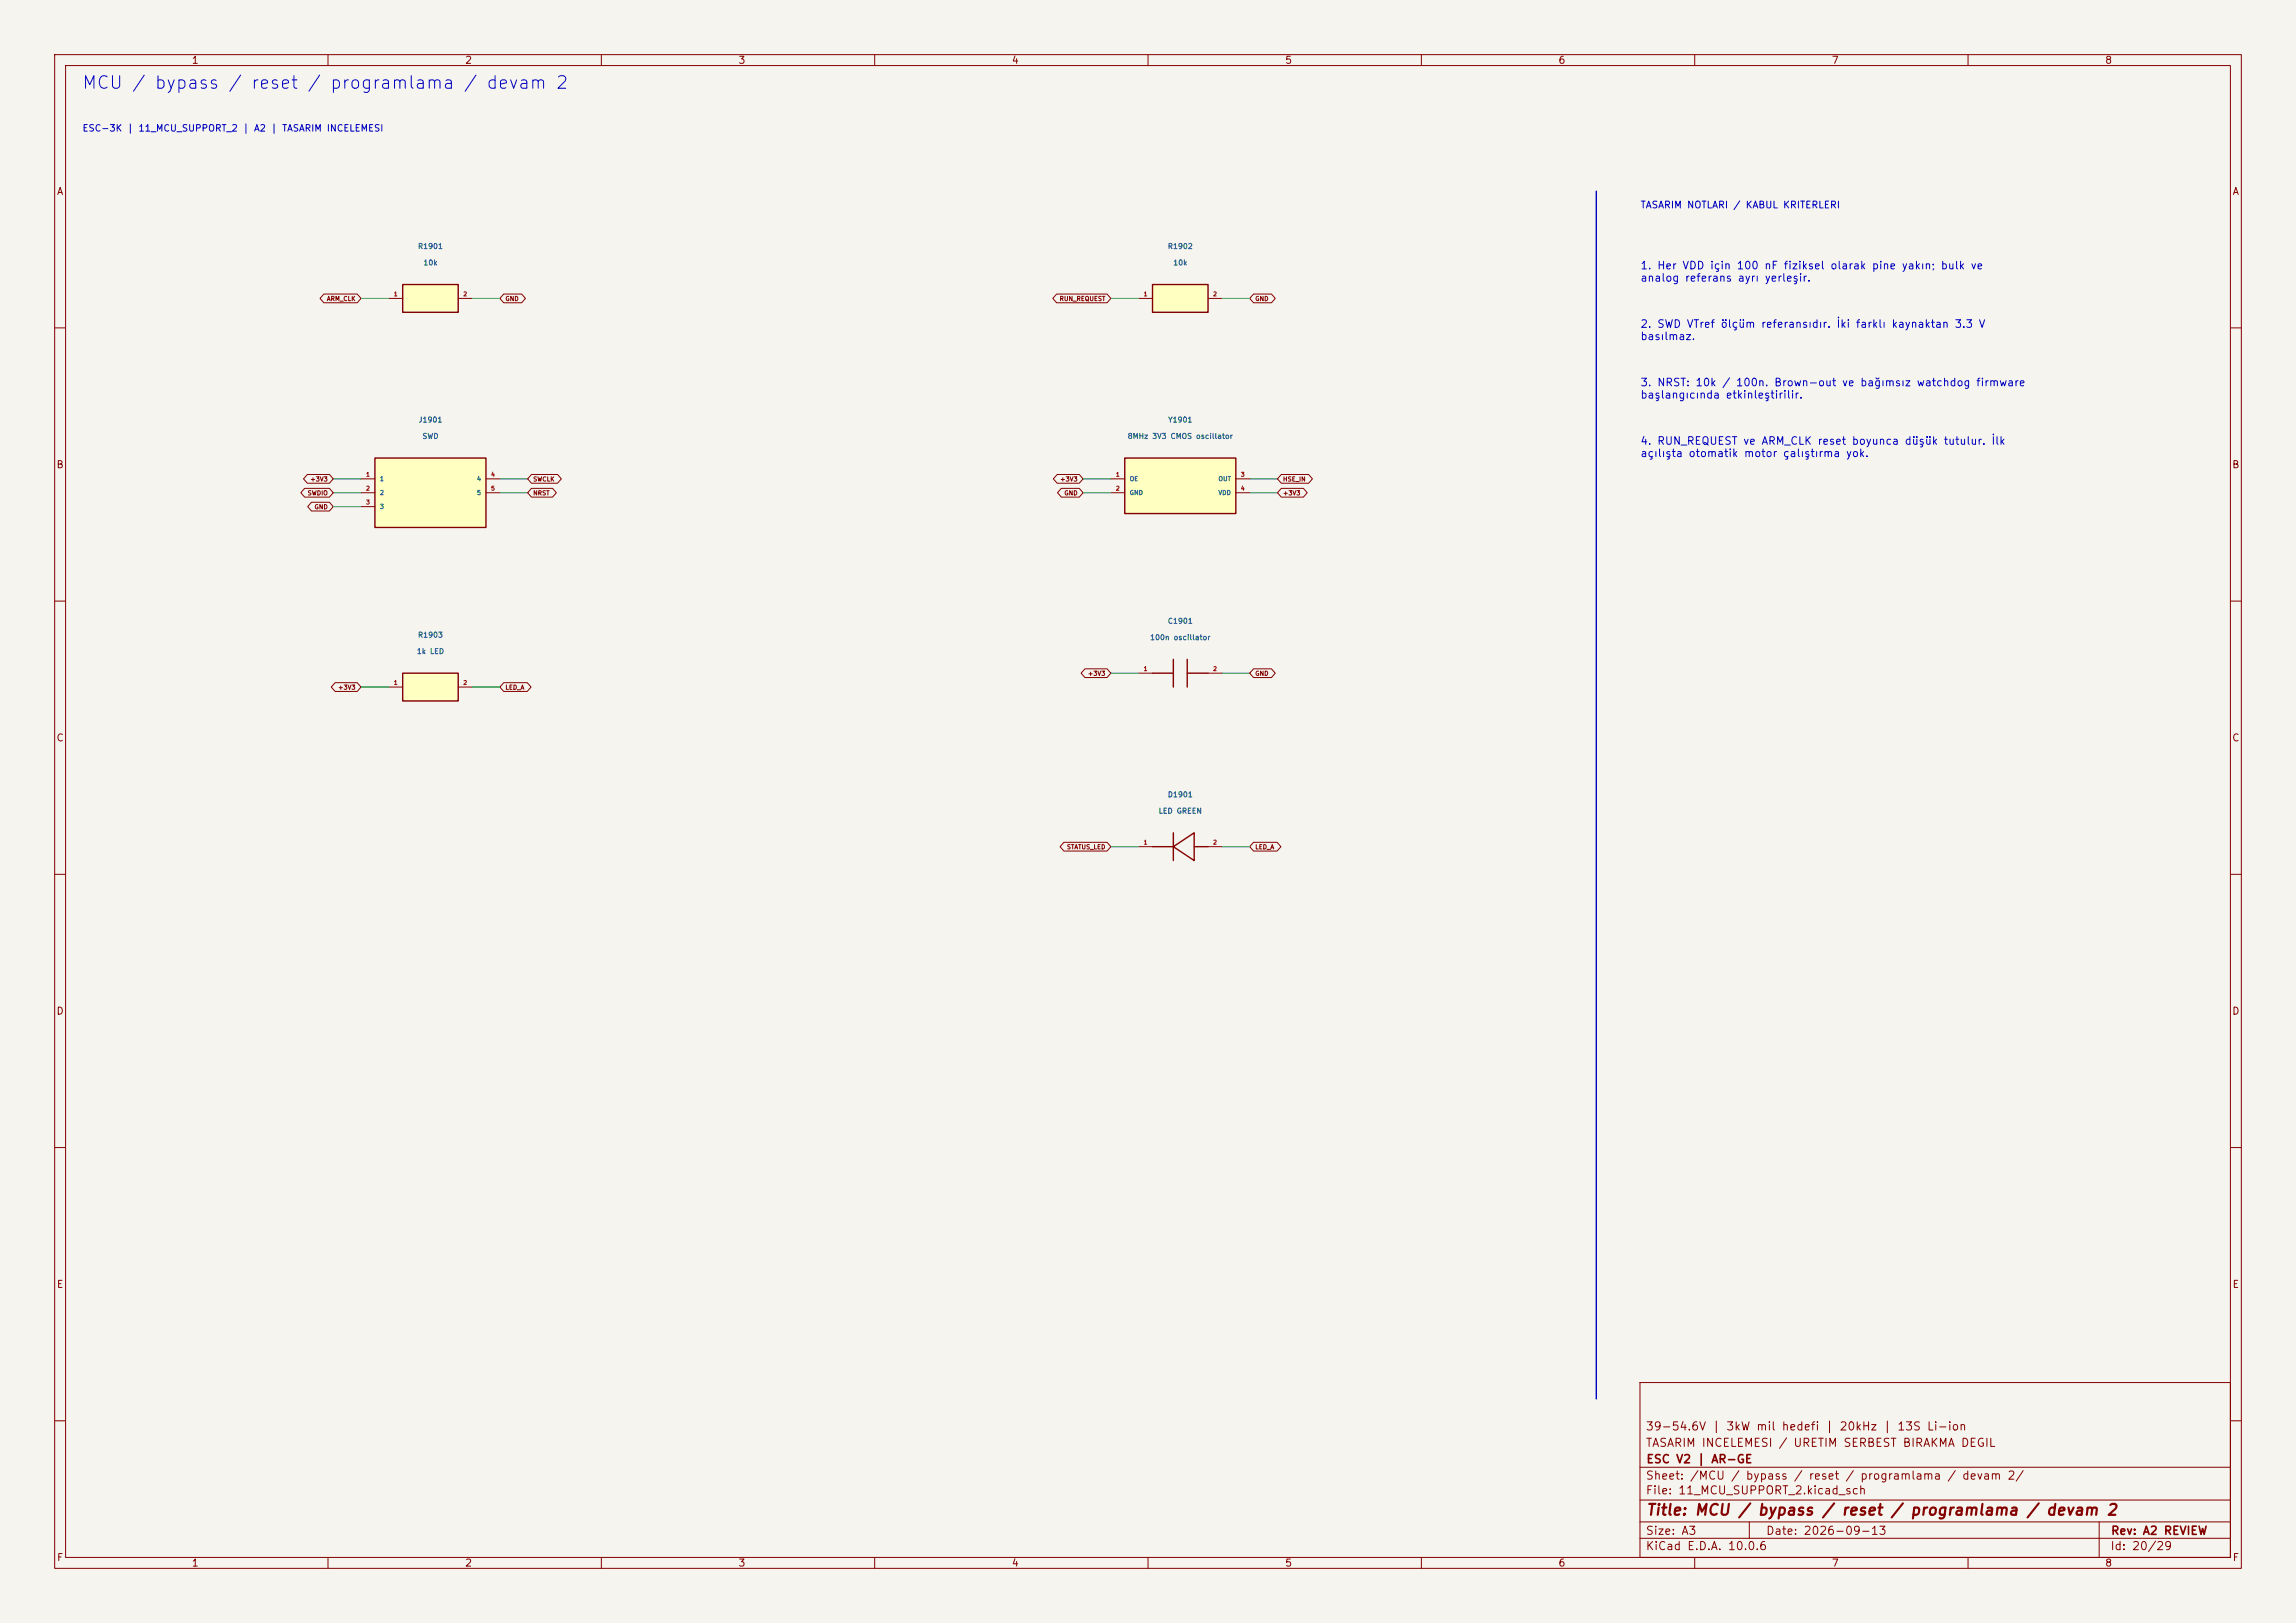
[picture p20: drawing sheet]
<svg xmlns="http://www.w3.org/2000/svg" width="420mm" height="297mm" viewBox="0 0 420 297" stroke-linecap="round" stroke-linejoin="round" font-family="sans-serif">
<defs><g id="words">
<text font-size="2.3" fill="#0000c2" x="14.9" y="16.8">MCU / bypass / reset / programlama / devam 2</text>
<text font-size="2" fill="#840000" x="301" y="277.8">Title: MCU / bypass / reset / programlama / devam 2</text>
<g font-size="1.5" fill="#840000">
<text x="300.9" y="262.1">39-54.6V | 3kW mil hedefi | 20kHz | 13S Li-ion</text>
<text x="300.9" y="265.1">TASARIM INCELEMESI / URETIM SERBEST BIRAKMA DEGIL</text>
<text x="301" y="268.1">ESC V2 | AR-GE</text>
<text x="300.9" y="273.8">File: 11_MCU_SUPPORT_2.kicad_sch</text>
<text x="300.9" y="271.1">Sheet: /MCU / bypass / reset / programlama / devam 2/</text>
<text x="300.9" y="281.2">Size: A3</text>
<text x="322.9" y="281.2">Date: 2026-09-13</text>
<text x="386" y="281.2">Rev: A2 REVIEW</text>
<text x="300.9" y="284">KiCad E.D.A. 10.0.6</text>
<text x="385.9" y="284">Id: 20/29</text>
</g>
<g font-size="1.4" fill="#0000c2">
<text x="300" y="49.6">1. Her VDD için 100 nF fiziksel olarak pine yakın; bulk ve</text>
<text x="300" y="51.9">analog referans ayrı yerleşir.</text>
<text x="300" y="60.3">2. SWD VTref ölçüm referansıdır. İki farklı kaynaktan 3.3 V</text>
<text x="300" y="62.6">basılmaz.</text>
<text x="300" y="71">3. NRST: 10k / 100n. Brown-out ve bağımsız watchdog firmware</text>
<text x="300" y="73.3">başlangıcında etkinleştirilir.</text>
<text x="300" y="81.7">4. RUN_REQUEST ve ARM_CLK reset boyunca düşük tutulur. İlk</text>
<text x="300" y="84">açılışta otomatik motor çalıştırma yok.</text>
</g>
<g font-size="1.3" fill="#840000">
<text x="35" y="12">1</text>
<text x="85" y="12">2</text>
<text x="135" y="12">3</text>
<text x="185" y="12">4</text>
<text x="235" y="12">5</text>
<text x="285" y="12">6</text>
<text x="335" y="12">7</text>
<text x="385" y="12">8</text>
<text x="10.3" y="36">A</text>
<text x="408.3" y="36">A</text>
<text x="10.2" y="86">B</text>
<text x="408.2" y="86">B</text>
<text x="10.2" y="136">C</text>
<text x="408.2" y="136">C</text>
<text x="10.2" y="186">D</text>
<text x="408.2" y="186">D</text>
<text x="10.3" y="236">E</text>
<text x="408.3" y="236">E</text>
<text x="10.3" y="286">F</text>
<text x="35" y="287">1</text>
<text x="85" y="287">2</text>
<text x="135" y="287">3</text>
<text x="185" y="287">4</text>
<text x="235" y="287">5</text>
<text x="285" y="287">6</text>
<text x="335" y="287">7</text>
<text x="385" y="287">8</text>
<text x="408.3" y="286">F</text>
</g>
<text font-size="1.3" fill="#0000c2" x="300" y="38.4">TASARIM NOTLARI / KABUL KRITERLERI</text>
<text font-size="1.2" fill="#0000c2" x="15" y="24.4">ESC-3K | 11_MCU_SUPPORT_2 | A2 | TASARIM INCELEMESI</text>
<g font-size="1" fill="#006464">
<text x="76.4" y="45.8">R1901</text>
<text x="213.5" y="45.8">R1902</text>
<text x="77.4" y="48.8">10k</text>
<text x="214.5" y="48.8">10k</text>
<text x="76.5" y="77.5">J1901</text>
<text x="213.6" y="77.5">Y1901</text>
<text x="77.2" y="80.5">SWD</text>
<text x="206.2" y="80.5">8MHz 3V3 CMOS oscillator</text>
<text x="76.2" y="119.9">1k LED</text>
<text x="76.4" y="116.9">R1903</text>
<text x="210.3" y="117.4">100n oscillator</text>
<text x="213.5" y="114.4">C1901</text>
<text x="211.8" y="149.1">LED GREEN</text>
<text x="213.5" y="146.1">D1901</text>
</g>
<g font-size=".8" fill="#840000">
<text x="59.7" y="55.3">ARM_CLK</text>
<text x="92.4" y="55.3">GND</text>
<text x="193.7" y="55.3">RUN_REQUEST</text>
<text x="229.5" y="55.3">GND</text>
<text x="56.7" y="88.3">+3V3</text>
<text x="97.4" y="88.3">SWCLK</text>
<text x="193.8" y="88.3">+3V3</text>
<text x="234.6" y="88.3">HSE_IN</text>
<text x="56.2" y="90.8">SWDIO</text>
<text x="57.4" y="93.4">GND</text>
<text x="97.4" y="90.8">NRST</text>
<text x="194.6" y="90.8">GND</text>
<text x="234.6" y="90.8">+3V3</text>
<text x="198.9" y="123.9">+3V3</text>
<text x="229.5" y="123.9">GND</text>
<text x="61.8" y="126.4">+3V3</text>
<text x="92.4" y="126.4">LED_A</text>
<text x="195.1" y="155.6">STATUS_LED</text>
<text x="229.5" y="155.6">LED_A</text>
</g>
<g font-size=".8" fill="#a90000">
<text x="72" y="54.4">1</text>
<text x="84.7" y="54.4">2</text>
<text x="209.1" y="54.4">1</text>
<text x="221.8" y="54.4">2</text>
<text x="66.9" y="87.4">1</text>
<text x="66.9" y="89.9">2</text>
<text x="89.7" y="87.4">4</text>
<text x="89.7" y="89.9">5</text>
<text x="204" y="87.4">1</text>
<text x="204" y="89.9">2</text>
<text x="226.9" y="87.4">3</text>
<text x="226.9" y="89.9">4</text>
<text x="66.9" y="92.5">3</text>
<text x="72" y="125.5">1</text>
<text x="84.7" y="125.5">2</text>
<text x="209.1" y="123">1</text>
<text x="221.8" y="123">2</text>
<text x="209.1" y="154.7">1</text>
<text x="221.8" y="154.7">2</text>
</g>
<g font-size=".8" fill="#006464">
<text x="69.4" y="88.2">1</text>
<text x="87.2" y="88.2">4</text>
<text x="206.6" y="88.2">OE</text>
<text x="222.8" y="88.2">OUT</text>
<text x="69.4" y="90.8">2</text>
<text x="69.4" y="93.3">3</text>
<text x="87.2" y="90.8">5</text>
<text x="206.6" y="90.8">GND</text>
<text x="222.8" y="90.8">VDD</text>
</g>
</g></defs>
<path d="M0 0h420v297h-420z" fill="#f5f4ef" stroke="#f5f4ef" stroke-width=".18"/>
<g fill="none" stroke="#840000" stroke-width=".18">
<path d="M10 10h400v277h-400zM12 12h396v273h-396zM60 10v2M110 10v2M160 10v2M210 10v2M260 10v2M310 10v2M360 10v2M10 60h2M408 60h2M10 110h2"/>
<path d="M408 110h2M10 160h2M408 160h2M10 210h2M408 210h2M300 253h108v32h-108zM10 260h2M300 278.5h108M300 274.5h108M300 268.5h108M320 278.5v3M384 278.5v6.5"/>
<path d="M408 260h2M60 285v2M110 285v2M160 285v2M210 285v2M260 285v2M300 281.5h108M310 285v2M360 285v2"/>
</g>
<path d="M73.7 52.1h10.1v5.1h-10.1z" fill="#ffffc2"/>
<path d="M73.7 52.1h10.1v5.1h-10.1z" fill="none" stroke="#840000" stroke-width=".25"/>
<path d="M71.1 54.6h2.6M83.8 54.6h2.6" fill="none" stroke="#840000" stroke-width=".18"/>
<path d="M73.7 123.2h10.1v5.1h-10.1z" fill="#ffffc2"/>
<path d="M73.7 123.2h10.1v5.1h-10.1z" fill="none" stroke="#840000" stroke-width=".25"/>
<path d="M71.1 125.7h2.6M83.8 125.7h2.6" fill="none" stroke="#840000" stroke-width=".18"/>
<path d="M68.6 83.8h20.3v12.7h-20.3z" fill="#ffffc2"/>
<path d="M68.6 83.8h20.3v12.7h-20.3zM210.8 123.2h3.8M214.6 120.7v5M217.2 123.2h3.8M217.2 120.7v5" fill="none" stroke="#840000" stroke-width=".25"/>
<path d="M66 87.6h2.6M66 90.2h2.6M66 92.7h2.6M88.9 87.6h2.5M88.9 90.2h2.5M208.3 123.2h2.5M221 123.2h2.5" fill="none" stroke="#840000" stroke-width=".18"/>
<path d="M205.7 83.8h20.4v10.2h-20.4z" fill="#ffffc2"/>
<path d="M205.7 83.8h20.4v10.2h-20.4zM210.8 154.9h3.8M214.6 154.9l3.8-2.5v5.1zM214.6 152.4v5.1M218.4 154.9h2.6" fill="none" stroke="#840000" stroke-width=".25"/>
<path d="M203.2 87.6h2.5M203.2 90.2h2.5M226.1 87.6h2.5M226.1 90.2h2.5M208.3 154.9h2.5M221 154.9h2.5" fill="none" stroke="#840000" stroke-width=".18"/>
<path d="M210.8 52.1h10.2v5.1h-10.2z" fill="#ffffc2"/>
<path d="M210.8 52.1h10.2v5.1h-10.2z" fill="none" stroke="#840000" stroke-width=".25"/>
<g fill="none" stroke="#840000" stroke-width=".18">
<path d="M59.2 53.8h6.1l.7 .8-.7 .8h-6.1l-.7-.8zM92.1 53.8h3.3l.7 .8-.7 .8h-3.3l-.7-.8zM193.3 53.8h9.2l.7 .8-.7 .8h-9.2l-.7-.8zM208.3 54.6h2.5M221 54.6h2.5M229.3 53.8h3.3l.7 .8-.7 .8h-3.3l-.7-.8zM55.7 89.4h4.6l.7 .8-.7 .8h-4.6l-.7-.8zM56.2 86.8h4.1l.7 .8-.7 .8h-4.1l-.7-.8zM57 91.9h3.3l.7 .8-.7 .8h-3.3l-.7-.8zM97.2 89.4h3.9l.7 .8-.7 .8h-3.9l-.7-.8zM97.2 86.8h4.8l.7 .8-.7 .8h-4.8l-.7-.8zM193.4 86.8h4l.7 .8-.7 .8h-4l-.7-.8z"/>
<path d="M194.1 89.4h3.3l.7 .8-.7 .8h-3.3l-.7-.8zM234.4 89.4h4l.7 .8-.7 .8h-4l-.7-.8zM234.4 86.8h5l.7 .8-.7 .8h-5l-.7-.8zM61.3 124.9h4l.7 .8-.7 .8h-4l-.7-.8zM92.1 124.9h4.3l.7 .8-.7 .8h-4.3l-.7-.8zM198.5 122.4h4l.7 .8-.7 .8h-4l-.7-.8zM229.3 122.4h3.3l.7 .8-.7 .8h-3.3l-.7-.8zM194.6 154.1h7.9l.7 .8-.7 .8h-7.9l-.7-.8zM229.3 154.1h4.3l.7 .8-.7 .8h-4.3l-.7-.8z"/>
</g>
<path d="M292 35v221" fill="none" stroke="#0000c2" stroke-width=".25"/>
<g fill="none" stroke="#009600" stroke-width=".18">
<path d="M66 54.6h5.1M86.4 54.6h5M203.2 54.6h5.1M223.5 54.6h5.1M61 90.2h5M61 92.7h5M61 87.6h5M91.4 90.2h5.1M91.4 87.6h5.1M198.1 90.2h5.1M198.1 87.6h5.1M228.6 90.2h5.1"/>
<path d="M228.6 87.6h5.1M66 125.7h5.1M86.4 125.7h5M203.2 123.2h5.1M223.5 123.2h5.1M203.2 154.9h5.1M223.5 154.9h5.1"/>
</g>
<use href="#words"/>
</svg>
